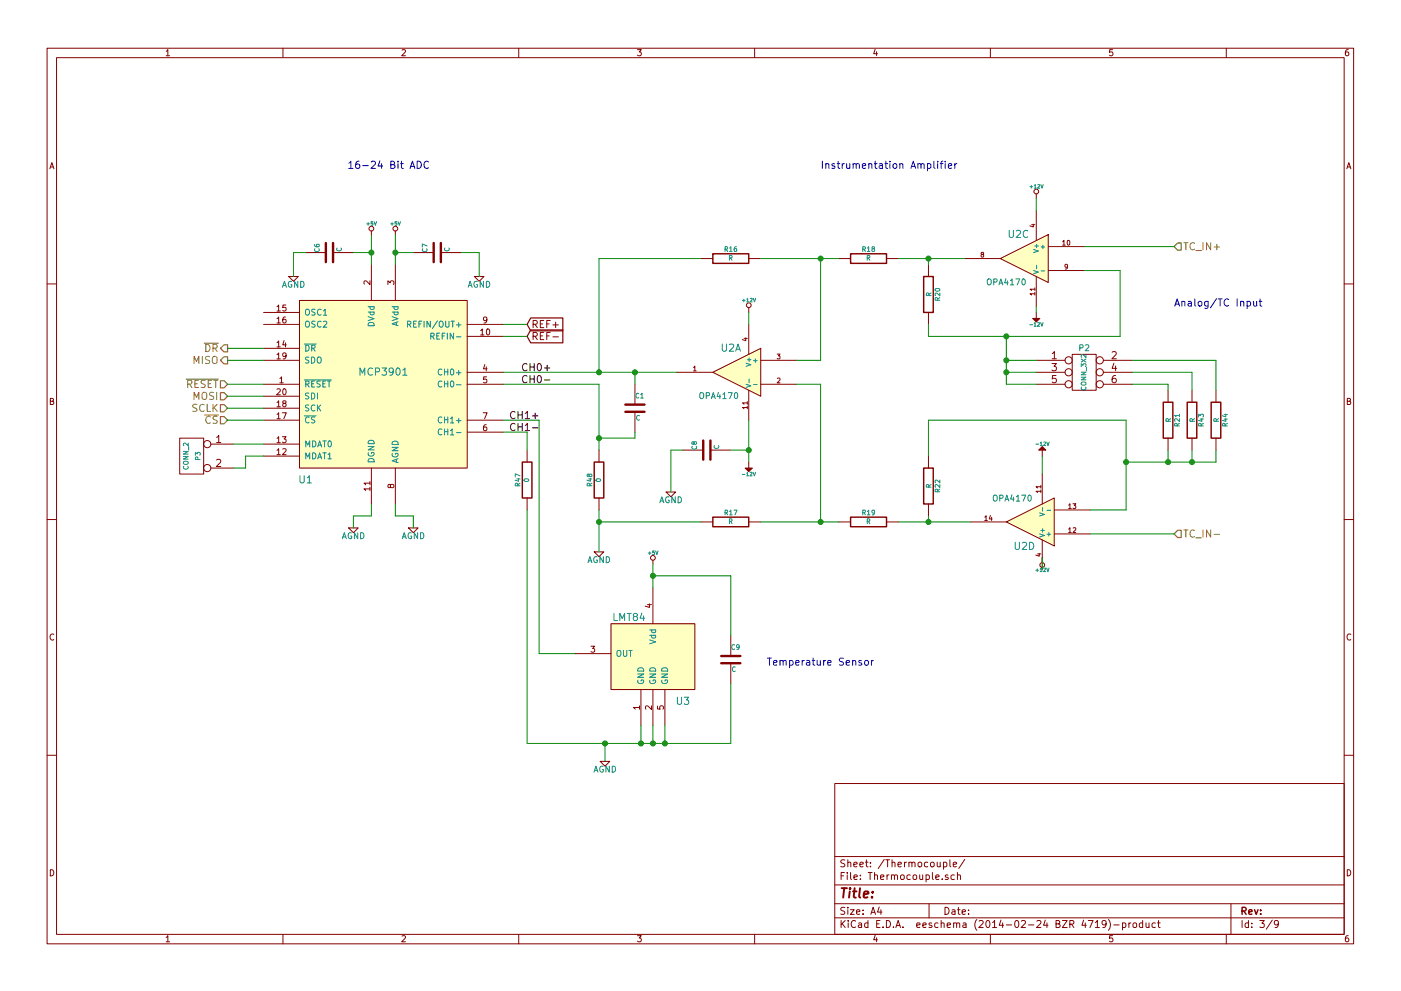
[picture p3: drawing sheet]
<svg xmlns="http://www.w3.org/2000/svg" width="297mm" height="210mm" viewBox="0 0 297 210" stroke-linecap="round" stroke-linejoin="round" font-family="sans-serif">
<g fill="none" stroke="#840000" stroke-width=".21">
<path d="M10 10.2h277v190h-277zM12 12.2h273v186h-273zM35.2 10.9l.4-.4v1.3M35.2 11.8h.8M60 10.2v2M85.2 10.6l.5-.1 .3 .4-.8 .9h.8M110 10.2v2M135.2 10.5h.8l-.5 .5 .3 .1 .2 .2-.1 .4-.2 .1-.5-.1M160 10.2v2M185.5 10.5l-.3 .9h.8M185.9 11v.8M210 10.2v2"/>
<path d="M235.9 10.5h-.6l-.1 .6h.6l.2 .5-.3 .2-.5-.1M260 10.2v2M285.9 10.5l-.4 .1-.2 .2-.1 .8 .3 .2 .4-.1 .1-.4-.1-.2-.4-.1-.3 .3M10.6 35.8l.4-1.3 .4 1.3M10.7 35.4h.6M285.5 35.8l.5-1.3 .4 1.3M285.7 35.4h.6M61.2 58.7h2l-1 1zM64.8 53.6h4.3M70.6 53.6h4.3M78.4 59.6v.8l-.9-.8-.3 .2 .1 .5M78.7 49v.8"/>
<path d="M78.7 56.1v7.6M83.8 49v.8M83.8 56.1v7.6M87.6 53.6h4.3M93.5 53.6h4.3M100.6 58.7h2l-1 1zM148.6 54.9h2.5M158.7 54.9h2.6M177.8 54.9h2.5M188 54.9h2.5M196.8 56.1v2.6M204.5 54.9h7.6"/>
<path d="M208.2 54l-.2-.2 .1-.2h.4v.3l-.5 .3 .2 .4 .3-.1v-.4l-.1-.1M212.1 54.9l10.1-5.1v10.1zM218.7 47.7h.7M219.1 47.5v.7l-.8-.3M219.7 41.1v1.1M219.7 44.7v6.3M219.7 58.7v6.3M222.2 57.4h7.7M222.2 52.3h7.7M225.3 51.3l.3-.3v1M225.3 52h.6M226.3 56.5l-.1 .2h-.3v-.6h.3l.1 .2v.6l-.4 .2"/>
<path d="M226.3 51.1l.2-.1a.49 .49 0 0 1 .3 .5 .49 .49 0 0 1-.4 .5l-.1-.4zM10 60.2h2M55.9 76.4h7.6M55.9 68.8h7.6M55.9 73.9h7.6M55.9 66.3h7.6M58.7 72.7l.4-.4v1.3M58.7 65.1l.4-.4v1.3M58.7 67.6l.4-.3v1.2M58.7 75.2l.4-.3v1.2M58.7 73.6h.7M58.7 66h.7"/>
<path d="M58.7 68.5h.7M58.7 76.1h.7M60.2 72.3l-.3 .9h.8M60.5 67.3h-.3l-.2 .3-.1 .7 .3 .2 .4-.1-.1-.6-.3-.1-.3 .3M60.5 72.7v.9M60.6 64.7h-.6l-.1 .6h.7v.6l-.2 .1-.5-.1M60.7 75.4l-.3 .3-.4-.1v-.6l.4-.1 .3 .2-.1 .7-.3 .3h-.3M63.5 63.7h35.6v35.6h-35.6zM82.2 60.4v-.8l.5 .4 .1-.4h.6l.1 .2-.1 .6M99.1 79h7.6M99.1 68.8h7.6M99.1 71.4h7.6"/>
<path d="M101.9 70.1l.4-.3v1.3M101.9 71.1h.7M102.8 77.3l-.3 1h.8M103.1 77.8v.9M103.2 80h-.6l-.1 .5h.7v.6l-.2 .1-.5-.1M103.2 67.8l-.2 .2h-.4v-.6l.4-.1 .2 .2v.7l-.3 .3h-.3M103.2 69.9l.2-.1a.67 .67 0 0 1 .5 .6 .67 .67 0 0 1-.5 .7l-.3-.5zM113 68.8l.8-.1 .1-.2-.1-.4-.2-.1h-.6v1.5M113 71.3h.8l.1-.3-.1-.3-.2-.2h-.6v1.6M113.4 68.8l.5 .7M113.4 71.3l.5 .8M114.6 68.7h.5"/>
<path d="M114.6 71.3h.5M115.3 68h-.7v1.5h.7M115.3 70.5h-.7v1.6h.7M115.9 68.7h.5M115.9 71.3h.5M116.7 68h-.8v1.5M116.7 70.5h-.8v1.6M117.2 68.9h1.2M117.2 71.5h1.2M117.8 68.3v1.2M143.5 79h7.6M147 78l.3-.3v1"/>
<path d="M147 78.7h.6M151.1 79l10.2-5.1v10.2zM157.8 71.8h.6M158.1 71.7v.6l-.7-.2M158.7 65.3v1M158.7 68.8v6.4M161.3 76.4h7.6M164.8 75.1h.6l-.4 .4 .4 .1v.4h-.6M196.8 66.3v2.5M219.4 62.3h-1l.3 .3M219.4 61.4h-1l.3 .2M219.4 61.1v.5"/>
<path d="M219.4 62v.6M219.7 66.3v1.3M219.7 79h6.1M219.7 76.4h6.1M223 77.1h1l-.5 .6 .5 .3-.1 .5-.2 .2-.7-.2M223.1 75l.4-.4v1.5M223.1 76.1h.9M223.9 79.7h-.7l-.1 .7 .2-.1h.5l.2 .6-.3 .3-.6-.2M227.3 75.2h5.1v7.6h-5.1zM233.9 79h6.1M233.9 76.4h6.1M235.8 74.7l.6-.1 .3 .4-1 1.1h1"/>
<path d="M236.2 77.1l-.4 1.1h1M236.5 79.7l-.4 .1a.99 .99 0 0 0 0 1.4l.5-.2 .1-.5-.3-.2h-.3l-.3 .2M236.5 77.6v1.1M285 60.2h2M10.7 85.1h.5l.1-.5-.6-.1v1.3h.5l.2-.4-.3-.3M38.1 93h5.1v7.6h-5.1zM44.7 94.2h4.8M44.7 99.3h4.8M45.9 92.8l.5-.4v1.5M45.9 97.6l.6-.1 .3 .4-.9 1.1h.9M45.9 93.9h.9M55.9 81.5h7.6"/>
<path d="M55.9 89.1h7.6M55.9 84.1h7.6M55.9 96.8h7.6M55.9 94.2h7.6M55.9 86.6h7.6M58.7 82.6l.5-.1 .2 .3-.8 1h.8M58.7 95.5l.4-.3v1.3M58.7 93l.4-.3v1.2M58.7 87.9l.4-.3v1.2M58.7 85.4l.4-.4v1.3M58.7 96.5h.7M58.7 93.9h.7"/>
<path d="M58.7 88.8h.7M58.7 86.3h.7M59.3 80.3l.4-.3v1.2M59.3 81.2h.7M59.9 92.7h.8l-.5 .4 .4 .1v.6l-.2 .1-.5-.1M59.9 87.6h.8l-.5 1.2M59.9 95.3l.5-.1 .3 .3-.8 1h.8M60 82.6l.2-.1a.67 .67 0 0 1 .5 .6 .67 .67 0 0 1-.5 .7l-.3-.5zM60.2 85.6l-.3-.3 .1-.2h.6v.3l-.6 .2-.1 .2 .1 .4 .2 .1h.2l.3-.3-.1-.3-.2-.1M78.7 99.3v7.6M83.8 99.3v7.6M99.1 81.5h7.6"/>
<path d="M99.1 91.7h7.6M99.1 89.1h7.6M102.4 87.6h.9l-.6 1.2M103.1 90.1l-.4 .1-.1 .2-.1 .7 .2 .3 .5-.1-.1-.7h-.4l-.2 .2M111.8 95.5v2.5M127 95.5v2.5M134.6 81.5v4.3M134.6 87.4v4.3M144.8 95.5h4.3M150.6 95.5h4.3M158.4 86.5h-1l.3 .2M158.4 85.5h-1l.3 .3"/>
<path d="M158.4 85.2v.6M158.4 86.2v.5M158.7 98v1.3M158.7 82.8v6.3M161.3 81.5h7.6M164.8 80.3l.4-.1 .2 .3-.6 .7h.6M196.8 96.8v2.5M219.7 81.5h6.1M221 95.5v1.3M233.9 81.5h6.1M247.6 82.8v2.5M247.6 93v2.5"/>
<path d="M252.7 82.8v2.5M252.7 93v2.5M257.8 82.8v2.5M257.8 93v2.5M285.6 85.1h.6l.1-.5-.7-.1v1.3h.6l.2-.4-.3-.3M10 110.2h2M73.9 112h2l-1 1zM78.4 103.7h-1.2l.3 .4M78.4 102.5h-1.2l.3 .4M78.4 102.2v.7M78.4 103.4v.7M82.8 103l.2-.2h.4l.1 .2-.1 .4-.4 .1-.2-.1-.1-.6h-.4v.6l.2 .1 .3-.3"/>
<path d="M86.6 112h2l-1 1zM111.8 105.7v2.5M126 117.1h2l-1 1zM127 105.7v2.5M138.4 118.9v.7M141.2 104.4h2.1l-1.1 1zM148.6 110.7h2.5M158.7 110.7h2.6M177.8 110.7h2.5M188 110.7h2.5M196.8 106.9v2.6M205.7 110.7h7.7"/>
<path d="M208.8 109.7l.3-.3v1M208.8 110.4h.5M210 109.4l-.2 .7h.6M210.2 109.7v.7M213.4 110.7l10.1-5v10.1zM220 117.5h.7M220.3 117.4v.6l-.7-.2M220.7 104.2h-1l.3 .3M220.7 103.3h-1l.3 .3M220.7 103v.6M220.7 104v.5M221 118.4v1"/>
<path d="M221 100.6v6.3M221 114.5v6.4M223.5 113.3h7.6M223.5 108.2h7.6M226.6 112.3l.2-.3v1M226.6 107.2l.2-.3v1M226.6 113h.5M226.6 107.9h.5M227.5 106.9h.6l-.3 .4 .3 .1v.4h-.6M227.5 112.1l.4-.1 .2 .3-.6 .7h.6M285 110.2h2M11.4 134.6a.58 .58 0 0 0-.8 .5 .58 .58 0 0 0 .8 .6"/>
<path d="M121.9 138.7h7.6M125.3 137.1h.8l-.4 .5 .3 .1v.5l-.1 .2-.6-.2M129.5 132.3h17.8v14h-17.8zM137.3 128.3h.8M137.7 128.1v.8l-.9-.3M138.4 124.7v7.6M154.9 134.9v4.3M286.4 134.6a.58 .58 0 0 0-.8 .5 .58 .58 0 0 0 .8 .6M135.6 150.1h-1.3l.4 .4M135.6 149.8v.7M135.9 146.3v7.6M138.1 149.8v.7l-.9-.7-.3 .2 .1 .5"/>
<path d="M138.4 146.3v7.6M139.4 149.8v.6l.6 .1v-.7h.5l.2 .2-.2 .5M141 146.3v7.6M154.9 140.7v4.3M10 160.2h2M127.3 161.5h2l-1 1.1zM177 166.2h108v32h-108zM285 160.2h2M10.7 184.5a.65 .65 0 0 1 .7 .7 .65 .65 0 0 1-.7 .6zM35.2 198.9l.4-.4v1.3M35.2 199.8h.8M60 198.2v2"/>
<path d="M85.2 198.6l.5-.1 .3 .4-.8 .9h.8M110 198.2v2M135.2 198.5h.8l-.5 .5 .3 .1 .2 .2-.1 .4-.2 .1-.5-.1M160 198.2v2M177 194.7h108M177 191.7h108M177 187.8h108M177 181.7h108M178.3 195.3v1.5M178.3 185.8h.5M178.5 195.9l.7 .9M179 185.1h-.7v1.5"/>
<path d="M179.1 192.6l-.6-.1-.2 .3v.3l.7 .3v.5l-.2 .1-.5-.1M179.1 182.5l-.6-.1-.2 .3v.3l.7 .4v.4l-.2 .1-.5-.1M179.2 195.3l-.9 .9M179.6 185.1v.2M179.6 185.6v1M179.8 192.5v.2M179.8 183.1l.2-.2 .3 .1 .1 .9M179.8 182.4v1.5M179.8 193v1M179.8 195.3v.1M179.8 195.8v1M180.3 193h.8l-.8 1h.8"/>
<path d="M180.3 185.1v1.3l.2 .2M181 183.4l.7-.1v-.3l-.4-.1-.3 .2 .1 .7h.6M181.1 186.1l.7-.1-.1-.3-.4-.1-.2 .2v.7h.6M181.4 195.4a.71 .71 0 0 0-1 .5 .71 .71 0 0 0 .7 .9l.3-.1M181.6 193.5l.7-.1v-.3l-.5-.1-.2 .2 .1 .7h.6M182 195.9h.6l.1 .9M182.3 183.4l.7-.1v-.3l-.5-.1-.2 .2 .1 .7h.6M182.4 186.5v.1M182.4 185.7v.1M182.7 196.2l-.7 .2 .2 .4 .5-.1M183 193.9v.1M183 193.1v.1"/>
<path d="M183.5 182.9h.5M183.7 182.4v1.3l.3 .2M184 195.9l-.4-.1-.3 .3 .1 .6 .2 .1 .4-.1M184 195.3v1.5M184.1 185.1h.8M184.5 185.1v1.5M184.6 183.8v.1M184.6 183v.1M184.6 194l.5-1.5 .5 1.5M184.8 193.6h.7M185.4 185.7l.2-.1 .4 .1 .1 .9M185.4 185.1v1.5"/>
<path d="M185.5 198.4l-.3 1h.8M185.9 199v.8M185.9 196h.5M186.4 192.4l-.3 1.1h.9M186.6 195.3h-.7v1.5h.7M186.7 186.1l.7-.1v-.3l-.5-.1-.2 .2 .1 .7h.6M186.8 193v1M187.2 196.7v.1M187.5 182.3l-1.3 2M187.8 182.4h.8M187.9 195.3a.76 .76 0 0 1 .9 .7 .76 .76 0 0 1-.9 .8zM188.1 185.6v1"/>
<path d="M188.2 182.4v1.5M188.5 185.6l-.4 .3M189 185.7l.2-.1 .4 .1v.9M189 185.6v1M189.1 183.1l.2-.2 .4 .1 .1 .9M189.1 182.4v1.5M189.4 196.7v.1M189.6 185.8l.3-.2 .3 .1 .1 .9M189.9 196.8l.5-1.5 .5 1.5M190.1 196.4h.7M190.4 183.4l.7-.1v-.3l-.5-.1-.2 .2 .1 .7h.6M191 185.7l.2-.1 .4 .1 .1 .6-.1 .2-.4 .1-.2-.1z"/>
<path d="M191.4 196.7v.1M191.8 182.9v1M192.2 182.9l-.4 .3M192.7 183.1l.2-.2 .4 .1v.9M192.7 182.9v1M193 185.7l-.4-.1-.3 .3 .1 .6 .2 .1 .4-.1M193.3 183.1l.3-.2 .3 .1 .1 .9M193.6 185.7l.3-.1 .4 .1 .1 .6-.2 .2-.3 .1-.3-.1zM194.4 196.3l.7-.1-.1-.3-.4-.1-.2 .2v.7h.6M194.7 183.1l.2-.2 .5 .2v.5l-.1 .2-.4 .1-.2-.1zM195 185.6l.1 .9 .3 .1 .2-.1M195.6 185.6v1"/>
<path d="M195.7 196.3l.7-.1-.1-.3-.4-.1-.2 .2v.7h.6M196.3 185.7l.5-.1 .3 .3-.2 .6h-.6M196.3 185.6v1.5M196.7 183l-.4-.1-.3 .3 .1 .6 .2 .1 .4-.1M197 191.7v3M197.4 183.1l.2-.2 .4 .2 .1 .5-.2 .2-.3 .1-.2-.1zM197.5 195.9l-.3-.1-.2 .2v.2l.5 .2v.3h-.5M197.7 185.1v1.3l.2 .2M198.4 186.1l.7-.1v-.3l-.5-.1-.2 .2 .1 .7h.6M198.7 182.9l.1 .9 .3 .1 .2-.1M198.9 195.9l-.4-.1-.3 .3v.6l.3 .1 .4-.1M199.3 182.9v1"/>
<path d="M199.5 195.9l.2-.1 .4 .1 .1 .9M199.5 195.3v1.5M199.8 186.5v.1M200.1 183l.4-.1 .3 .3-.2 .6h-.5M200.1 182.9v1.5M200.4 192.5a.76 .76 0 0 1 .8 .8 .76 .76 0 0 1-.8 .7zM200.8 196.3l.7-.1v-.3l-.5-.1-.2 .2 .1 .7h.6M201 185.7l-.4-.1-.2 .2 .1 .2 .5 .2v.3h-.6M201.4 182.4v1.3l.2 .2M201.9 193.1h.5l.1 .9M202.1 183.4l.7-.1v-.3l-.5-.1-.2 .2 .1 .7h.6M202.2 195.9l.2-.1 .4 .1v.9"/>
<path d="M202.2 195.8v1M202.3 185.7l-.4-.1-.3 .3 .1 .6 .2 .1 .4-.1M202.5 193.4l-.7 .2 .2 .4 .5-.1M202.8 196l.2-.2 .4 .1 .1 .9M203 185.7l.2-.1 .4 .1v.9M203 193h.6M203 185.1v1.5M203.2 192.5v1.3l.4 .2M204 193.5l.7-.1-.1-.3-.4-.1-.2 .2 .1 .7h.5M204.2 195.9h.6v.9M204.5 182.3l-1.2 2M204.8 196.2l-.7 .2 .2 .4 .5-.1"/>
<path d="M205.4 193.9v.1M205.4 193.1v.1M207.1 195.1a1.71 1.71 0 0 0 0 2.3M207.6 195.4l.6-.1 .3 .4-1 1.1h1M209.2 195.4l.2-.1a.8 .8 0 0 1 .5 .7 .8 .8 0 0 1-.5 .8l-.4-.6zM210 198.2v2M210.4 195.7l.5-.4v1.5M210.4 196.8h.9M212.2 195.2l-.3 1.1h.9M212.6 195.8v1M213.4 196.2h1.1M215.3 195.4l.2-.1a.8 .8 0 0 1 .5 .7 .8 .8 0 0 1-.5 .8l-.4-.6z"/>
<path d="M216.6 195.4l.5-.1 .3 .4-.9 1.1h.9M218.1 196.2h1.1M219.8 195.4l.6-.1 .3 .4-.9 1.1h.9M221.6 195.2l-.3 1.1h.9M222 195.8v1M223.9 196l.7-.1v-.5l-.2-.1h-.5v1.5h.6l.2-.1 .1-.4-.4-.3M225.2 195.3h1.1l-1.1 1.5h1.1M226.8 196.1l.7-.1 .2-.2-.1-.4-.2-.1h-.6v1.5M227.2 196.1l.5 .7M229.7 195.2l-.3 1.1h.9M230.1 195.8v1M230.7 195.3h1l-.6 1.5"/>
<path d="M232.2 195.7l.5-.4v1.5M232.2 196.8h.9M234.5 195.9l-.3 .3h-.3l-.2-.3v-.3l.2-.3h.3l.3 .3a1.01 1.01 0 0 1-.4 1.2h-.3M235 195.1a1.71 1.71 0 0 1 0 2.3M235.9 198.5h-.6l-.1 .6h.6l.2 .5-.3 .2-.5-.1M236.1 196.2h1.2M238 195.9l.4-.1 .3 .3-.1 .6h-.6M238 195.8v1.5M239.3 195.8v1M239.8 195.8l-.5 .3M240.3 195.9l.2-.1 .4 .1 .1 .6-.1 .2-.4 .1-.2-.1zM242.3 195.9l-.5-.1-.2 .3v.6l.2 .1 .5-.1"/>
<path d="M242.3 195.3v1.5M243 195.8l.1 .9 .3 .1 .2-.1M243.6 195.8v1M245 195.9l-.5-.1-.3 .3 .1 .6 .2 .1 .5-.1M245.4 195.8h.6M245.6 195.3v1.3l.4 .2M260 198.2v2M261 191.7v6.5M263.3 195.3v1.5M264.7 195.9l-.4-.1-.3 .3 .1 .6 .2 .1 .4-.1M264.7 195.3v1.5M265.4 196.7v.1"/>
<path d="M265.4 195.9v.1M267.1 195.3h.9l-.5 .6 .5 .1v.7l-.2 .1-.7-.1M269.7 195.2l-1.2 1.9M271 195.9l-.2 .3h-.3l-.3-.3v-.3l.3-.3h.3l.2 .3a1.01 1.01 0 0 1-.4 1.2h-.3M285.6 184.5a.65 .65 0 0 1 .8 .7 .65 .65 0 0 1-.8 .6zM285.9 198.5l-.4 .1-.2 .2-.1 .8 .3 .2 .4-.1 .1-.4-.1-.2-.4-.1-.3 .3"/>
<circle cx="78.7" cy="48.5" r=".51"/>
<circle cx="83.8" cy="48.5" r=".51"/>
<circle cx="219.7" cy="40.6" r=".51"/>
<circle cx="158.8" cy="64.8" r=".51"/>
<circle cx="226.6" cy="79" r=".76"/>
<circle cx="226.6" cy="76.4" r=".76"/>
<circle cx="233.2" cy="79" r=".76"/>
<circle cx="233.2" cy="76.4" r=".76"/>
<circle cx="43.9" cy="94.2" r=".76"/>
<circle cx="43.9" cy="99.3" r=".76"/>
<circle cx="226.6" cy="81.5" r=".76"/>
<circle cx="233.2" cy="81.5" r=".76"/>
<circle cx="138.4" cy="118.4" r=".51"/>
<circle cx="221" cy="119.9" r=".51"/>
</g>
<g fill="none" stroke="#840000" stroke-width=".3">
<path d="M151.1 53.8h7.6v2.1h-7.6zM180.3 53.8h7.7v2.1h-7.7zM195.8 58.7h2.1v7.6h-2.1zM110.7 98h2.1v7.7h-2.1zM126 98h2v7.7h-2zM195.8 99.3h2.1v7.6h-2.1zM246.6 85.3h2.1v7.7h-2.1zM251.7 85.3h2v7.7h-2zM256.8 85.3h2v7.7h-2zM151.1 109.7h7.6v2.1h-7.6zM180.3 109.7h7.7v2.1h-7.7zM263.3 193.3l.8-.1 .1-.2-.1-.3-.2-.2h-.6v1.5"/>
<path d="M263.7 193.3l.5 .7M264.8 193.5l.7-.1-.1-.3-.4-.1-.2 .2v.7h.6M266 193l.3 1 .4-1M267.3 193.9v.1M267.3 193.1v.1"/>
</g>
<path d="M178.4 188.4h1.2M179 188.4l-.2 2M180.2 189.1l-.2 1.3M180.2 188.4v.2l.1-.1-.1-.1v.2M180.8 189.1h.8M181.2 188.4l-.2 1.8 .1 .1 .4 .1M182.3 188.4l-.2 1.8 .3 .2M183.1 189.8l1-.2v-.4h-.8l-.2 1 .2 .2 .6-.1M184.9 190.3v.1M185 189.2v.2l-.1-.1 .1-.1v.2" fill="none" stroke="#840000" stroke-width=".41"/>
<g fill="none" stroke="#848400" stroke-width=".21">
<path d="M251 51.5h.9M251.4 51.5v1.5M253.3 51.6a.72 .72 0 0 0-1.1 .5 .72 .72 0 0 0 .8 .9l.3-.1M253.5 53.2h1.2M255.1 51.5v1.5M256.7 51.5v1.5l-.9-1.5v1.5M257.4 52.4h1.2M258 51.8v1.2M41.1 77.1v-1.5l.6 1.1 .5-1.1v1.5M42.9 75.6v1.5M43.3 72.8h3M43.6 73.1a.77 .77 0 0 1 .9 .7 .77 .77 0 0 1-.9 .8z"/>
<path d="M44.4 75.7l-.5-.1-.3 .3 .1 .4 .7 .2v.5l-.3 .1h-.5M45.2 73.9l.7-.1 .2-.2-.1-.4-.3-.1h-.5v1.5M45.2 75.7a.5 .5 0 0 1 .6 0 .5 .5 0 0 1 .2 .4v.8l-.3 .2a.53 .53 0 0 1-.7-.5v-.5zM45.5 73.9l.6 .7M39.4 80.4h6.9M39.8 81.5l.7-.1 .2-.2-.1-.4-.2-.1h-.6v1.5M40.2 81.5l.5 .7M41.1 84.8v-1.6l.6 1.1 .5-1.1v1.6M41.3 81.4h.5M41.8 85.8h-.6l-.3 .1v.5l.7 .2 .2 .4-.3 .3-.6-.1M42.1 80.7h-.8v1.5h.8M42.9 83.5a.5 .5 0 0 1 .6-.3 .5 .5 0 0 1 .3 .5v.9l-.3 .2a.53 .53 0 0 1-.7-.6z"/>
<path d="M43.3 85.9a.72 .72 0 0 0-1 .5 .72 .72 0 0 0 .7 .9l.3-.2M43.4 88.1h2.9M43.5 80.8l-.6-.1-.2 .1v.5l.7 .3 .1 .3-.3 .3-.6-.1M43.9 85.8v1.5h.8M44.1 81.4h.6M44.6 88.5a.72 .72 0 0 0-1 .5 .72 .72 0 0 0 .7 .8l.3-.1M44.9 80.7h-.8v1.5h.8M45.2 85.8v1.5M45.3 83.3l-.6-.1-.3 .3 .2 .4 .6 .3v.4l-.2 .2-.6-.1M45.3 80.7h.9M45.4 86.4l.7 .9M45.7 80.7v1.5"/>
<path d="M45.9 83.2v1.6M46.1 88.4l-.6-.1-.3 .3 .1 .4 .7 .2v.5l-.3 .1h-.5M46.1 85.8l-.9 .8M251 112.4h.9M251.4 112.4v1.6M253.3 112.6a.72 .72 0 0 0-1.1 .5 .72 .72 0 0 0 .8 .9l.3-.2M253.5 114.1h1.2M255.1 112.4v1.6M256.7 112.4v1.6l-.9-1.6v1.6M257.4 113.4h1.2"/>
</g>
<path d="M249.7 51.6h.7v1.5h-.7l-.8-.8zM47.5 75.7h.8v1.5h-.8l-.8-.8zM47.5 73.1h.8v1.6h-.8l-.8-.8zM46.7 83.3h.8l.8 .8-.8 .7h-.8zM46.7 85.8h.8l.8 .8-.8 .8h-.8zM46.7 88.4h.8l.8 .7-.8 .8h-.8zM46.7 80.8h.8l.8 .7-.8 .8h-.8zM248.9 113.3l.8-.8h.7v1.5h-.7z" fill="none" stroke="#848400" stroke-width=".25"/>
<g fill="#ffffc2" stroke="#ffffc2" stroke-width=".25">
<path d="M212.1 54.9l10.1-5.1v10.1z"/>
<path d="M213.4 110.7l10.1-5v10.1z"/>
<path d="M151.1 79l10.2-5.1v10.2z"/>
<path d="M63.5 63.7h35.6v35.6h-35.6z"/>
<path d="M129.5 132.3h17.8v14h-17.8z"/>
</g>
<g fill="none" stroke="#008484" stroke-width=".21">
<path d="M218.4 39.6h.5M218.7 39.3v.6M219.3 39.4l.2-.2v.7M219.3 39.9h.4M220 39.2h.4v.2l-.4 .5h.4M220.7 39.2l.2 .7 .3-.7M61.8 59.7a.59 .59 0 0 0-.7 .6 .59 .59 0 0 0 .7 .6l.1-.5h-.3M63.1 59.7v1.3l-.7-1.3v1.3M63.8 59.7a.64 .64 0 0 1 .7 .6 .64 .64 0 0 1-.7 .7zM66.7 51.9l.1 .3 .7 .2 .2-.2-.1-.4-.5 .1v.3l.2 .2M66.8 52.8a.44 .44 0 0 0 .4 .6 .44 .44 0 0 0 .4-.6M71.5 52.6a.44 .44 0 0 0 .4 .6 .44 .44 0 0 0 .4-.6"/>
<path d="M77.7 47.5h.6M78.1 47.2v.6M79 47h-.3v.4l.3-.1 .1 .3-.2 .2-.2-.1M79.3 47l.3 .8 .2-.8M82.8 47.5h.6M83.1 47.2v.6M84.1 47h-.3l-.1 .4 .4-.1 .1 .3-.2 .2-.3-.1M84.4 47l.3 .8 .2-.8M89.6 52.8a.44 .44 0 0 0 .4 .6 .44 .44 0 0 0 .4-.6M90.6 52.2l-1.1-.4v.6M94.3 52.6a.44 .44 0 0 0 .4 .6 .44 .44 0 0 0 .4-.6M101.2 59.7a.59 .59 0 0 0-.7 .6 .59 .59 0 0 0 .7 .6v-.5h-.2"/>
<path d="M102.5 59.7v1.3l-.7-1.3v1.3M103.1 59.7a.64 .64 0 0 1 .7 .6 .64 .64 0 0 1-.7 .7zM153.7 52.9l.5-.1v-.4l-.5-.1v1.1M153.9 52.9l.4 .5M154.7 54.7h.4v-.5h-.4v1M154.7 52.6l.3-.3v1.1M154.7 53.4h.5M154.9 54.7l.3 .5M156.1 52.3l-.3 .1-.1 .8 .1 .2 .4-.1-.1-.5-.3-.1-.1 .2M182.9 52.9l.5-.1v-.4l-.5-.1v1.1M183.2 52.9l.3 .5M183.9 54.7h.5v-.5h-.5v1"/>
<path d="M183.9 52.6l.3-.3v1.1M183.9 53.4h.6M184.1 54.7l.3 .5M185 52.8l-.1-.2v-.2h.4l.1 .3-.5 .3 .1 .4 .4-.1v-.4l-.2-.1M209.4 59.4l.2-.2h.4l.2 .8a.42 .42 0 0 1-.3 .4 .42 .42 0 0 1-.4 0l-.2-.4zM210.7 59.8h.6l.1-.5-.7-.1v1.2M213.3 59.1l-.3 .9h.8M213.6 59.6v.8M214 48.9v1.2l.3 .3h.3l.3-.3v-1.2M214.2 59.5l.4-.3v1.2M215.4 59.2h.8l-.5 1.2M215.5 49l.6-.1 .3 .4-1 1.1h1"/>
<path d="M216.8 59.3l.1-.1a.67 .67 0 0 1 .5 .6 .67 .67 0 0 1-.5 .6l-.2-.4zM217.9 49a.72 .72 0 0 0-1 .5 .72 .72 0 0 0 .7 .9l.3-.2M219.2 52.9l1 .4-1 .3M219.2 57.4l1 .3-1 .4M219.4 52.2h.8M219.8 51.8v.8M219.8 56.3v.7M220.7 57.5h.8M220.7 52.4h.8M221.1 52v.8M59.9 61l.4-1.3 .4 1.3M60 60.6h.6"/>
<path d="M64.5 73h2.6M64.8 73.2a.64 .64 0 0 1 .7 .7 .64 .64 0 0 1-.7 .6zM64.8 68.3l.2-.2 .4 .1 .2 .8a.42 .42 0 0 1-.2 .4 .42 .42 0 0 1-.5-.1l-.1-.3zM64.9 65.7h.5l.2 .7a.42 .42 0 0 1-.2 .4 .42 .42 0 0 1-.5 0l-.1-.4zM65.5 75.8h-.6l-.1 .4a.54 .54 0 0 1 .6 .7l-.1 .1h-.5M66 75.8a.64 .64 0 0 1 .8 .6 .64 .64 0 0 1-.8 .6zM66.1 73.9l.6-.1 .1-.5-.7-.1v1.3M66.4 73.9l.4 .6M66.8 65.7h-.6l-.1 .4a.54 .54 0 0 1 .7 .6l-.2 .2-.5-.1M66.8 68.2h-.6l-.1 .4a.54 .54 0 0 1 .7 .7l-.2 .1-.5-.1M67.3 75.9l.2-.1h.4l.2 .8a.42 .42 0 0 1-.2 .4 .42 .42 0 0 1-.5 0l-.1-.4zM68.1 65.7a.56 .56 0 0 0-.8 .5 .56 .56 0 0 0 .8 .5"/>
<path d="M68.1 68.2a.56 .56 0 0 0-.8 .6 .56 .56 0 0 0 .8 .5M68.6 66l.3-.4v1.3M68.6 68.2l.5-.1 .2 .4-.8 .9h.8M68.6 66.9h.7M76.3 79.6v-1.5l.5 1.1 .5-1.1v1.5M78.1 67.2l1.2 .4-1.2 .4M78.1 66.2h1.2M78.1 65.1h1.2M78.1 68.6a.69 .69 0 0 1 .8-.2 .69 .69 0 0 1 .4 .7h-1.2zM78.5 66.2v.4l.2 .2 .5-.1v-.5M78.5 65.1v.3l.2 .3 .5-.1v-.5M79 78.2a.72 .72 0 0 0-1.1 .5 .72 .72 0 0 0 .8 .9l.3-.2"/>
<path d="M79.6 78.9l.7-.1 .2-.2-.1-.4-.2-.1h-.6v1.5M81 78.1h.9l-.5 .6 .5 .2v.5l-.3 .2-.6-.2M83.1 67.2l1.3 .4-1.3 .4M83.1 66.2h1.3M83.1 65.1h1.3M83.4 78.7l-.3 .3h-.3l-.3-.3 .1-.5 .5-.1a.96 .96 0 0 1-.1 1.5h-.3M83.6 66.2l-.1 .4 .3 .2 .5-.1v-.5M83.6 65.1l-.1 .3 .3 .3 .5-.1v-.5M84 68.4v.6M84.1 78.2l.2-.1a.81 .81 0 0 1 .6 .7 .81 .81 0 0 1-.6 .8l-.2-.2-.2-.4zM84.4 68.3l-1.3 .4 1.3 .4M85.4 78.5l.5-.4v1.5"/>
<path d="M85.4 79.6h.9M86.4 68.8l.6-.1 .1-.5-.7-.1v1.3M86.7 68.8l.4 .6M87.7 68.7h.4M88.3 68.1h-.6v1.3h.6M88.8 68.7h.5M89.4 68.1h-.6v1.3M89.9 68.1v1.3M91.2 68.1v1.3l-.7-1.3v1.3M91.3 71.3h.6l.1-.5-.7-.1v1.3M91.6 71.3l.4 .7M92.6 71.3h.4"/>
<path d="M92.8 68.1l-1.1 1.6M93.2 68.3l.2-.2 .4 .1 .2 .8a.42 .42 0 0 1-.3 .4 .42 .42 0 0 1-.4-.1l-.2-.3zM93.2 70.7h-.6v1.3h.6M93.7 78.4a.56 .56 0 0 0-.8 .5 .56 .56 0 0 0 .8 .5M93.8 71.3h.4M94.2 78.3v1.3M94.2 78.9h.7M94.4 70.7h-.6v1.3M94.5 68.1v1.1l.2 .2h.3l.2-.2v-1.1M94.8 70.7v1.3M94.9 78.3v1.3M95.6 78.4l.2-.1a.67 .67 0 0 1 .4 .6 .67 .67 0 0 1-.4 .7l-.3-.5z"/>
<path d="M95.6 68.1h.7M96 68.1v1.3M96.2 70.7v1.3l-.7-1.3v1.3M96.8 68.9h.9M96.8 79.1h.9M96.8 71.5h.9M97.3 68.4v1M97.3 78.6v1M99.3 61l.4-1.3 .4 1.3M99.4 60.6h.6M153.1 73v1.2l.3 .3h.3l.3-.3v-1.2M154.7 73.1l.5-.1 .3 .4-.9 1.1h.9"/>
<path d="M156 74.5l.5-1.5 .5 1.5M156.1 74.1h.7M157.4 63.7h.6M157.7 63.5v.6M158.2 77.1l1 .3-1 .3M158.3 63.5l.2-.2v.8M158.3 64.1h.4M158.4 76.3h.8M158.8 75.9v.8M159.1 63.3h.3l.1 .2-.5 .6h.5M159.7 63.3l.3 .8 .2-.8M159.8 76.5h.7"/>
<path d="M160.1 76.1v.8M196.9 62.7v-.5h-.5v.5h1M197.4 62.1l-.5 .4M198.3 61.3a.55 .55 0 0 1 1 .2 .59 .59 0 0 1-1.1-.1zM198.8 63.7l-.1-.5h-.4l-.1 .5h1.1M199.3 62.2v.6l-.7-.6-.4 .2 .1 .3M199.3 63.1l-.5 .4M211.8 60.4l.4-1.2 .4 1.2M211.9 60.1h.6M214.2 60.4h.7M218.3 68.9h.6M219.3 68.7l.2-.3v.8"/>
<path d="M219.3 69.2h.4M220 68.5h.3l.1 .2-.5 .5h.5M220.6 68.4l.3 .8 .3-.8M228.9 73.8l.6-.1 .1-.5-.7-.1v1.3M229.2 79h1.1l-1.1 .5h1.1M229.2 77.8v-.6l.4 .3 .1-.3h.4v.6M229.2 76.2l1.1 .6M230.1 73.2l.5-.1 .3 .4-.8 .9h.8M230.3 75.3v.6l-.8-.6-.3 .1 .1 .4M230.3 76.2l-1.1 .6M230.4 77.9v.8M38.9 96.8h1l-1 .6h1"/>
<path d="M38.9 95.8h1l-1 .5h1M38.9 98l.9-.1 .1 .4-.3 .2h-.6l-.1-.2zM39 98.9a.44 .44 0 0 0 .4 .6 .44 .44 0 0 0 .4-.6M39.9 94v.6l-.7-.6-.3 .2 .1 .4M40 94.8v.7M41.4 96.6v-.6l.4 .3 .1-.3h.4v.6M42 97.5l-.1-.5h-.4l-.1 .5h1M64.5 80.6h5.8M64.5 88.2h2.5M64.8 81.5l.6-.1 .1-.5-.7-.1v1.3M64.8 97.4v-1.3l.5 .9 .4-.9v1.3M64.8 94.8v-1.3l.5 .9 .4-.9v1.3"/>
<path d="M65.1 81.5l.4 .6M65.5 83.4h-.6l-.1 .5a.54 .54 0 0 1 .6 .6l-.1 .2-.5-.1M65.5 86h-.6l-.1 .4a.54 .54 0 0 1 .6 .7l-.1 .1-.5-.1M65.5 88.6a.56 .56 0 0 0-.7 .5 .56 .56 0 0 0 .7 .5M66 83.4a.64 .64 0 0 1 .8 .6 .64 .64 0 0 1-.8 .7zM66.1 81.4h.4M66.3 96.1a.64 .64 0 0 1 .7 .6 .64 .64 0 0 1-.7 .7zM66.3 93.5a.64 .64 0 0 1 .7 .7 .64 .64 0 0 1-.7 .6zM66.7 80.8h-.6v1.3h.6M66.8 88.5h-.7v.4a.54 .54 0 0 1 .6 .7l-.2 .1h-.5M66.8 86a.56 .56 0 0 0-.8 .5 .56 .56 0 0 0 .8 .6M67.3 83.4v1.3"/>
<path d="M67.3 85.9v1.3M67.4 97.4l.4-1.3 .4 1.3M67.4 94.8l.4-1.3 .4 1.3M67.5 97h.6M67.5 94.4h.6M67.5 86.5l.5 .7M67.9 80.9h-.6l-.1 .4a.54 .54 0 0 1 .6 .7l-.1 .1-.5-.1M68 85.9l-.7 .7M68.5 81.4h.4M68.5 96.1h.7M68.5 93.5h.7M68.8 93.5v1.3"/>
<path d="M68.8 96.1v1.3M69.1 80.8h-.6v1.3h.6M69.4 80.8h.7M69.5 96.4l.4-.3v1.3M69.5 97.4h.8M69.6 93.6l.2-.1a.67 .67 0 0 1 .5 .7 .67 .67 0 0 1-.5 .6l-.3-.5zM69.8 80.8v1.3M78.1 94.7h1.2l-1.2 .7h1.2M78.1 97.5a.69 .69 0 0 1 .8-.2 .69 .69 0 0 1 .4 .7h-1.2zM78.1 96.1a.59 .59 0 0 0 .6 .7 .59 .59 0 0 0 .5-.7l-.4-.1v.2M78.1 93.6a.69 .69 0 0 1 .8-.1 .69 .69 0 0 1 .4 .6h-1.2zM83.1 94.9h1.3l-1.3 .7h1.3"/>
<path d="M83.2 96.2a.59 .59 0 0 0 .6 .8 .59 .59 0 0 0 .5-.8h-.5v.2M83.2 93.8a.69 .69 0 0 1 .8-.2 .69 .69 0 0 1 .4 .7h-1.3zM84 97.5v.5M84.4 97.3l-1.3 .5 1.3 .4M93.7 80.9a.56 .56 0 0 0-.8 .6 .56 .56 0 0 0 .8 .5M93.7 91.1a.56 .56 0 0 0-.8 .5 .56 .56 0 0 0 .8 .5M93.7 88.6a.56 .56 0 0 0-.8 .5 .56 .56 0 0 0 .8 .5M94.2 81.4h.7M94.2 80.8v1.3M94.2 88.5v1.2M94.2 91v1.3M94.2 91.6h.7"/>
<path d="M94.2 89h.7M94.9 80.8v1.3M94.9 88.5v1.2M94.9 91v1.3M95.5 91.4l.4-.4v1.3M95.5 88.8l.4-.3v1.2M95.5 92.3h.7M95.5 89.7h.7M95.6 80.9l.2-.1a.67 .67 0 0 1 .4 .7 .67 .67 0 0 1-.4 .6l-.3-.5zM96.8 81.6h.9M96.8 91.8h.9M96.8 89.2h.9"/>
<path d="M97.3 88.8v.9M135.4 83.5a.44 .44 0 0 0-.6 .4 .44 .44 0 0 0 .6 .4M135.6 88.2a.44 .44 0 0 0-.6 .4 .44 .44 0 0 0 .6 .4M135.8 83.7l.3-.3v1M135.8 84.4h.6M146.8 94.7a.44 .44 0 0 0 .4 .6 .44 .44 0 0 0 .4-.6M147.1 93.9l.2-.2 .4 .2v.3l-.4 .1-.3-.6-.3 .1v.4l.2 .1 .2-.2M148.5 83.4h.5l.2 .7a.42 .42 0 0 1-.2 .4 .42 .42 0 0 1-.5 0l-.1-.4zM149.7 84l.6-.1 .1-.5-.7-.1v1.3M150.8 84.6l.4-1.3 .5 1.3M151 84.2h.5M151.5 94.5a.44 .44 0 0 0 .4 .6 .44 .44 0 0 0 .4-.6"/>
<path d="M152.3 83.2l-.3 .9h.8M152.6 83.7v.9M153.3 83.7l.3-.4v1.3M153.3 84.6h.7M154.4 83.3h.8l-.5 1.3M155.8 83.4l.2-.1a.67 .67 0 0 1 .4 .6 .67 .67 0 0 1-.4 .7l-.3-.5zM158.2 81.5l1 .4-1 .3M158.8 80.4v.8M159.8 81.6h.7M219.6 94.2h.6M220.5 94l.3-.2v.7M220.5 94.5h.5"/>
<path d="M221.3 93.8h.3l.1 .2-.5 .5h.5M221.9 93.8l.3 .7 .3-.7M229.2 80h1.1l-1.1 .6h1.1M229.3 81.2l.8-.1 .2 .4-.4 .2h-.5l-.2-.2zM229.3 82.1a.44 .44 0 0 0 .4 .6 .44 .44 0 0 0 .4-.6M247.7 89.4v-.5h-.5v.5h1M248.2 88.8l-.5 .3M249.6 90.4l-.1-.5h-.4l-.1 .5h1.1M250.1 88.8v.7l-.7-.7-.4 .2 .1 .4M250.1 88.2h-1.1l.4 .2M250.1 89.8l-.5 .3M250.1 87.9v.5"/>
<path d="M252.8 89.4v-.5h-.5v.5h1M253.3 88.8l-.5 .3M254.1 88.5v-.6l.4 .3 .1-.3h.4v.6M254.5 88.9h.6M254.7 90.4l-.1-.5h-.4l-.1 .5h1M254.8 88.8v.6l-.7-.2M255.1 89.8l-.4 .3M257.9 89.4l-.1-.5h-.4v.5h1M258.4 88.8l-.5 .3M259.5 88.9h.7M259.5 88h.7M259.7 90.4v-.5h-.4l-.1 .5h1"/>
<path d="M259.9 88.8v.6l-.7-.2M259.9 87.8v.6l-.7-.2M260.2 89.8l-.5 .3M63.6 100.9v1.3l.3 .3h.3l.3-.3v-1.3M65.1 101.4l.5-.5v1.6M65.1 102.5h.9M72.6 114.3l.4-1.3 .4 1.3M72.7 113.9h.6M74.5 113.1a.59 .59 0 0 0-.7 .5 .59 .59 0 0 0 .7 .6l.1-.5h-.3M75.8 113v1.3l-.7-1.3v1.3M76.5 113a.64 .64 0 0 1 .7 .7 .64 .64 0 0 1-.7 .6zM85.3 114.3l.4-1.3 .4 1.3"/>
<path d="M85.4 113.9h.6M87.2 113.1a.59 .59 0 0 0-.7 .5 .59 .59 0 0 0 .7 .6l.1-.5h-.3M88.5 113v1.3l-.7-1.3v1.3M89.2 113a.64 .64 0 0 1 .7 .7 .64 .64 0 0 1-.7 .6zM109.6 101.6h.7M109.8 103.1l-.1-.5h-.4l-.1 .5h1.1M109.9 101.5v.6l-.7-.2M110.3 101l-1.1-.5v.7M110.3 102.5l-.5 .3M111.2 101.7a.62 .62 0 0 1 .9 .2 .59 .59 0 0 1-1-.1zM124.7 119.4l.4-1.3 .4 1.3M124.8 119h.6"/>
<path d="M124.8 101.6h.7M124.9 100.8l.2-.2 .4 .2v.3h-.4l-.3-.5-.3 .1v.4h.2l.2-.1M125 103.1v-.5h-.5v.5h1M125.2 101.5v.6l-.8-.2M125.5 102.5l-.5 .3M126.4 101.7a.62 .62 0 0 1 1 .2 .59 .59 0 0 1-1.1-.1zM126.6 118.2a.59 .59 0 0 0-.7 .5 .59 .59 0 0 0 .7 .6v-.5h-.2M127.9 118.1v1.3l-.7-1.3v1.3M128.5 118.1a.64 .64 0 0 1 .7 .6 .64 .64 0 0 1-.7 .7zM137.4 117.3h.6M137.7 117.1v.5M138.7 116.9h-.3v.3h.3l.1 .3-.2 .1h-.2"/>
<path d="M139 116.9l.3 .7 .2-.7M139.9 106.7l.4-1.3 .4 1.3M140 106.3h.6M141.8 105.5a.59 .59 0 0 0-.7 .5 .59 .59 0 0 0 .7 .6l.1-.5h-.2M143.2 105.4v1.3l-.8-1.3v1.3M143.8 105.4a.64 .64 0 0 1 .7 .6 .64 .64 0 0 1-.7 .7zM153.7 108.8l.5-.1v-.4l-.5-.1v1M153.9 108.8l.4 .4M154.7 110.6h.4v-.5h-.4v1M154.7 108.5l.3-.3v1M154.7 109.2h.5M154.9 110.6l.3 .5"/>
<path d="M155.6 108.2h.7l-.5 1M157.4 100.7h.6M158.3 100.4l.2-.2v.8M158.3 101h.4M159 100.2h.4l.1 .2-.5 .6h.5M159.7 100.2l.2 .8 .3-.8M182.9 108.8l.5-.1v-.4l-.5-.1v1M183.2 108.8l.3 .4M183.9 110.6h.5v-.5h-.5v1M183.9 108.5l.3-.3v1M183.9 109.2h.6M184.1 110.6l.3 .5"/>
<path d="M185.4 108.7l-.2 .2-.3-.1v-.5l.3-.1 .2 .2v.6l-.5 .2M196.9 103.3v-.4h-.5v.4h1M197.4 102.8l-.5 .3M198.8 104.3l-.1-.4h-.4l-.1 .4h1.1M199.3 102.8v.6l-.7-.6-.4 .2 .1 .4M199.3 101.8v.7l-.7-.7-.4 .2 .1 .4M199.3 103.8l-.5 .3M210.6 105.2l.3-.2 .4 .1 .1 .8a.42 .42 0 0 1-.2 .4 .42 .42 0 0 1-.4-.1l-.2-.3zM212 105.7l.6-.1v-.4l-.6-.2v1.3M213.1 106.3l.4-1.3 .4 1.3M213.2 105.9h.6M214.6 105l-.3 .9h.7"/>
<path d="M214.9 105.5v.8M215.2 115.1v1.2l.3 .3h.3l.3-.3v-1.2M215.5 105.4l.3-.4v1.3M215.5 106.3h.7M216.6 105h.9l-.6 1.3M216.8 115.2l.5-.1 .4 .4-1 1.1h1M218 105.2l.2-.2a.67 .67 0 0 1 .5 .7 .67 .67 0 0 1-.5 .6l-.3-.5zM218.3 115.1a.77 .77 0 0 1 .9 .7 .77 .77 0 0 1-.9 .8zM220.4 113.3l1 .3-1 .3M220.4 108.8l1 .3-1 .4M220.7 112.5h.7M221.1 107.7v.8"/>
<path d="M221.1 112.2v.7M222 113.4h.8M222 108.3h.8M222.4 113v.7M130.2 130.1v1.6h.7M131 138h.5l.1 .8a.42 .42 0 0 1-.2 .4 .42 .42 0 0 1-.4 0l-.2-.4zM131.4 131.7v-1.6l.5 1.1 .5-1.1v1.6M132.2 138v1l.2 .3h.3l.2-.3v-1M133 130.1h.8M133.3 138h.7M133.4 130.1v1.6M133.7 138v1.3"/>
<path d="M134.6 130.8l-.3-.3v-.2l.3-.2 .4 .1 .2 .2-.1 .3-.7 .2-.1 .2v.3l.3 .3h.2l.4-.3v-.3l-.4-.3M136.1 130.1l-.4 1.1h1M136.4 130.7v1M137.7 135.8l1.3 .4-1.3 .4M137.7 134.8h1.3M137.7 133.6h1.3M138.2 134.8v.3l.2 .3 .5-.1v-.5M138.2 133.6v.4l.2 .2 .5-.1v-.5M155.8 136.9a.44 .44 0 0 0-.7 .4 .44 .44 0 0 0 .7 .4M156.7 137.2l-.2 .2h-.3v-.6h.3l.2 .2v.6l-.5 .2M219.6 121h.6M219.9 120.7v.6"/>
<path d="M220.5 120.7l.2-.2v.8M220.5 121.3h.5M221.3 120.6l.3-.1 .1 .2-.5 .6h.5M221.9 120.5l.3 .8 .2-.8M135.2 143h1.3l-1.3 .7h1.3M135.3 144.3a.59 .59 0 0 0 .5 .7 .59 .59 0 0 0 .6-.7h-.5v.2M135.3 141.9a.69 .69 0 0 1 .7-.2 .69 .69 0 0 1 .5 .7h-1.3zM137.7 143h1.3l-1.3 .7h1.3M137.8 144.3a.59 .59 0 0 0 .6 .7 .59 .59 0 0 0 .5-.7h-.4v.2M137.8 141.9a.69 .69 0 0 1 .8-.2 .69 .69 0 0 1 .4 .7h-1.3zM140.3 143h1.3l-1.3 .7h1.3M140.3 144.3a.59 .59 0 0 0 .6 .7 .59 .59 0 0 0 .6-.7h-.5v.2"/>
<path d="M140.3 141.9a.69 .69 0 0 1 .8-.2 .69 .69 0 0 1 .5 .7h-1.3zM143.6 147.9v1.3l.3 .2h.3l.3-.2v-1.3M145.1 147.9h.9l-.5 .6 .5 .3-.1 .5-.2 .1-.6-.1M155.9 141.6a.44 .44 0 0 0-.6 .4 .44 .44 0 0 0 .6 .4M125.9 163.8l.4-1.2 .5 1.2M126.1 163.4h.5M127.9 162.6a.59 .59 0 0 0-.8 .6 .59 .59 0 0 0 .8 .5v-.4h-.2M129.2 162.6v1.2l-.7-1.2v1.2M129.8 162.6a.64 .64 0 0 1 .7 .6 .64 .64 0 0 1-.7 .6z"/>
</g>
<path d="M69.1 51.6v4M70.6 51.6v4M91.9 51.6v4M93.5 51.6v4M132.6 87.4h4.1M132.6 85.8h4.1M149.1 93.5v4M150.6 93.5v4M152.9 139.2h4.1M152.9 140.7h4.1" fill="none" stroke="#840000" stroke-width=".51"/>
<g fill="#840000" stroke="#840000" stroke-width=".21">
<path d="M218.9 67.6h1.6l-.8 .7z"/>
<path d="M221 94.7l.7 .8h-1.5z"/>
<path d="M158 99.3h1.5l-.8 .8z"/>
</g>
<g fill="none" stroke="#008400" stroke-width=".21">
<path d="M64.8 53.6h-2.6v5.1M74.9 53.6h3.8M78.7 49.8v6.3M83.8 49.8v6.3M83.8 53.6h3.8M97.8 53.6h3.8v5.1M148.6 54.9h-21.6v24.1M161.3 54.9h16.5M174 54.9v21.5h-5.1M190.5 54.9h14M196.8 54.9v1.2M219.7 42.2v2.5"/>
<path d="M229.9 57.4h7.6v14h-40.7v-2.6M229.9 52.3h19M48.3 76.4h7.6M48.3 73.9h7.6M106.7 71.4h5.1M106.7 79h36.8M106.7 68.8h5.1M134.6 79v2.5M158.7 66.3v2.5M213.4 79h6.3M213.4 76.4h6.3M213.4 71.4v10.1h6.3"/>
<path d="M219.7 65v1.3M240 79h12.7v3.8M240 76.4h17.8v6.4M48.3 89.1h7.6M48.3 81.5h7.6M48.3 84.1h7.6M48.3 86.6h7.6M49.5 94.2h6.4M55.9 96.8h-3.8v2.5h-2.6M106.7 89.1h7.6v49.6h7.6M106.7 81.5h20.3v14M106.7 91.7h5.1v3.8"/>
<path d="M134.6 91.7v1.3h-7.6M144.8 95.5h-2.6v8.9M154.9 95.5h3.8M158.7 89.1v8.9M168.9 81.5h5.1v29.2M196.8 96.8v-7.7h42v19.1h-7.7M221 96.8v3.8M240 81.5h7.6v1.3M247.6 95.5v2.5M252.7 95.5v2.5M257.8 95.5v2.5h-19M78.7 106.9v2.6h-3.8v2.5"/>
<path d="M83.8 106.9v2.6h3.8v2.5M111.8 108.2v49.5h43.1v-12.7M127 110.7h21.6M127 108.2v8.9M138.4 119.6v5.1M161.3 110.7h16.5M190.5 110.7h15.2M196.8 109.5v1.2M221 118.4v2.5M231.1 113.3h17.8M138.4 122.2h16.5v12.7M128.3 157.7v3.8"/>
<path d="M135.9 153.9v3.8M138.4 153.9v3.8M141 153.9v3.8"/>
</g>
<g fill="#008400" stroke="#008400" stroke-width=".25">
<circle cx="196.9" cy="54.9" r=".51"/>
<circle cx="196.9" cy="110.7" r=".51"/>
<circle cx="174" cy="54.9" r=".51"/>
<circle cx="174" cy="110.7" r=".51"/>
<circle cx="127" cy="79" r=".51"/>
<circle cx="127" cy="110.7" r=".51"/>
<circle cx="134.6" cy="79" r=".51"/>
<circle cx="127" cy="93" r=".51"/>
<circle cx="238.8" cy="98" r=".51"/>
<circle cx="252.7" cy="98" r=".51"/>
<circle cx="247.7" cy="98" r=".51"/>
<circle cx="213.4" cy="71.4" r=".51"/>
<circle cx="213.4" cy="79" r=".51"/>
<circle cx="213.4" cy="76.4" r=".51"/>
<circle cx="135.9" cy="157.7" r=".51"/>
<circle cx="138.4" cy="157.7" r=".51"/>
<circle cx="128.3" cy="157.7" r=".51"/>
<circle cx="138.4" cy="122.2" r=".51"/>
<circle cx="141" cy="157.7" r=".51"/>
<circle cx="158.8" cy="95.5" r=".51"/>
<circle cx="83.8" cy="53.6" r=".51"/>
<circle cx="78.7" cy="53.6" r=".51"/>
</g>
<g fill="none" stroke="#0000c2" stroke-width=".21">
<path d="M73.9 34.6l.5-.4v1.5M73.9 35.7h.9M76.1 34.2l-.4 .1a.99 .99 0 0 0 0 1.4l.5-.1 .1-.5-.3-.3h-.3l-.3 .3M76.9 35.1h1.2M78.7 34.4l.6-.2 .3 .4-.9 1.1h.9M80.5 34.1l-.3 1.1h.9M80.9 34.7v1M82.9 34.9h.6l.2-.3-.1-.2-.7-.2v1.5h.5l.3-.2v-.3l-.3-.3M84.4 34.2v.2M84.4 34.7v1M84.9 34.7h.6M85.1 34.2v1.3l.4 .2"/>
<path d="M86.9 35.7l.6-1.5 .5 1.5M87.1 35.3h.7M88.4 34.2a.77 .77 0 0 1 .9 .8 .77 .77 0 0 1-.9 .7zM90.9 34.4a.72 .72 0 0 0-1.1 .5 .72 .72 0 0 0 .8 .8l.3-.1M174.3 34.2v1.5M175.1 34.9l.1-.1a.36 .36 0 0 1 .5 .1v.8M175.1 34.7v1M177 34.8l-.4-.1-.2 .2 .1 .2 .5 .2v.4h-.6M177.5 34.7h.6M177.7 34.2v1.3l.4 .2M178.6 34.7v1M179 34.7l-.4 .3"/>
<path d="M179.5 34.7l.1 1h.3l.3-.1M180.2 34.7v1M180.9 34.9v-.1a.36 .36 0 0 1 .6 .1v.8M180.9 34.7v1M181.5 34.9a.35 .35 0 0 1 .4-.2 .35 .35 0 0 1 .3 .2v.8M182.8 35.2l.8-.1-.1-.3-.4-.1-.3 .2 .1 .8h.6M184.2 34.9l.1-.1a.36 .36 0 0 1 .6 .1v.8M184.2 34.7v1M185.4 34.7h.6M185.6 34.2v1.3l.4 .2M186.4 34.8h.6l.1 .9M187.1 35.1l-.7 .1a.3 .3 0 0 0 .2 .5h.5"/>
<path d="M187.6 34.7h.6M187.8 34.2v1.3l.4 .2M188.7 34.2v.2M188.7 34.7v1M189.5 34.8l.3-.1 .3 .3v.5l-.3 .2-.5-.2zM190.8 34.9l.1-.1a.36 .36 0 0 1 .5 .1v.8M190.8 34.7v1M193.1 35.7l.5-1.5 .5 1.5M193.2 35.3h.8M194.6 34.9l.1-.1a.36 .36 0 0 1 .6 .1v.8M194.6 34.7v1M195.3 34.9a.35 .35 0 0 1 .3-.2 .35 .35 0 0 1 .3 .2v.8"/>
<path d="M196.6 34.8l.5-.1 .3 .3-.2 .7h-.6M196.6 34.7v1.5M198 34.2v1.3l.2 .2M198.8 34.2v.2M198.8 34.7v1M199.3 34.7h.6M199.9 34.2l-.4 .2v1.3M200.4 34.2v.2M200.4 34.7v1M201.1 35.2l.7-.1-.1-.3-.4-.1-.2 .2v.8h.6M202.4 34.7v1M202.9 34.7l-.5 .3"/>
<path d="M249.1 64.9l.5-1.5 .5 1.5M249.2 64.5h.7M250.6 64.1v-.1a.36 .36 0 0 1 .6 .2v.7M250.6 63.9v1M251.9 64h.6l.1 .9M252.6 64.3l-.7 .1a.3 .3 0 0 0 .2 .5h.5M253.3 63.4v1.3l.2 .2M254.1 64.1l.2-.2 .5 .2v.6l-.1 .2h-.4l-.2-.1zM256.1 63.9v1.3l-.2 .3-.4-.1M256.1 64l-.4-.1-.3 .3 .1 .7h.6M257.9 63.3l-1.3 2M258.2 63.4h.9"/>
<path d="M258.7 63.4v1.5M260.5 63.6a.72 .72 0 0 0-1 .5 .72 .72 0 0 0 .7 .8l.3-.1M262.3 63.4v1.5M263 64.1l.1-.1a.36 .36 0 0 1 .6 .2v.7M263 63.9v1M264.4 64l.4-.1 .4 .3-.2 .7h-.6M264.4 63.9v1.6M265.8 63.9l.1 1h.3l.2-.1M266.4 63.9v1M267 63.9h.5M267.2 63.4v1.3l.3 .2M162.7 139.6h.9"/>
<path d="M163.1 139.6v1.5M172.4 139.6v1.3l.4 .2M178.8 139.7l-.5-.1-.3 .2v.4l.7 .3 .1 .4-.3 .2h-.5M164 140.6l.7-.1v-.3l-.5-.1-.2 .3 .1 .7h.6M165.4 140.3l.1-.1a.36 .36 0 0 1 .5 .2v.7M165.4 140.1v1M166 140.4a.35 .35 0 0 1 .4-.3 .35 .35 0 0 1 .3 .3v.7M167.4 140.2l.4-.1 .3 .3-.1 .7h-.6M167.4 140.1v1.6M168.7 140.6l.7-.1v-.3l-.5-.1-.2 .3 .1 .7h.6M170.1 140.1v1M170.5 140.1l-.4 .3"/>
<path d="M171 140.2h.6l.1 .9M171.7 140.5l-.7 .1a.3 .3 0 0 0 .2 .5h.5M172.2 140.1h.6M173.3 140.1v1h.4l.2-.1M173.9 140.1v1M174.6 140.1v1M175.1 140.1l-.5 .3M175.5 140.6l.7-.1-.1-.3-.4-.1-.2 .3 .1 .7h.5M179.4 140.6l.7-.1v-.3l-.5-.1-.2 .3 .1 .7h.6M180.8 140.3v-.1a.36 .36 0 0 1 .6 .2v.7M180.8 140.1v1M182.7 140.2l-.4-.1-.2 .3v.2l.6 .1v.4h-.6"/>
<path d="M183.4 140.3l.2-.2 .4 .2 .1 .6-.1 .2h-.4l-.2-.1zM184.8 140.1v1M185.2 140.1l-.4 .3"/>
</g>
<path d="M112.5 67.5h6.8v2.7h-6.8l-.7-1.4zM112.5 70h6.8v2.7h-6.8l-.7-1.3z" fill="none" stroke="#840000" stroke-width=".25"/>
<g fill="none" stroke="#000" stroke-width=".21">
<path d="M111.7 77.3a.72 .72 0 0 0-1 .5 .72 .72 0 0 0 .7 .9l.3-.2M111.7 79.8a.72 .72 0 0 0-1 .5 .72 .72 0 0 0 .7 .9l.3-.2M112.4 77.1v1.6M112.4 79.7v1.5M112.4 77.9h.9M113.3 77.1v1.6M113.3 79.7v1.5M114 77.3l.3-.2a.81 .81 0 0 1 .5 .8 .81 .81 0 0 1-.5 .8l-.3-.2-.1-.4zM114 79.8l.3-.1a.81 .81 0 0 1 .5 .7 .81 .81 0 0 1-.5 .8l-.3-.2-.1-.4zM115.4 78.1h1.2M116 77.5v1.2M109.2 87.4a.72 .72 0 0 0-1 .5 .72 .72 0 0 0 .7 .9l.3-.1"/>
<path d="M109.2 90a.72 .72 0 0 0-1 .5 .72 .72 0 0 0 .7 .9l.3-.2M109.8 87.3v1.5M109.8 89.8v1.6M109.8 88h.9M109.8 90.6h.9M110.7 87.3v1.5M110.7 89.8v1.6M111.4 87.7l.4-.4v1.5M111.4 90.3l.4-.5v1.6M111.4 88.8h.8M111.4 91.4h.8M112.4 80.4h.9"/>
<path d="M112.9 88.2h1.1M112.9 90.8h1.1M113.5 87.6v1.2M115.4 80.6h1.2"/>
</g>
</svg>
